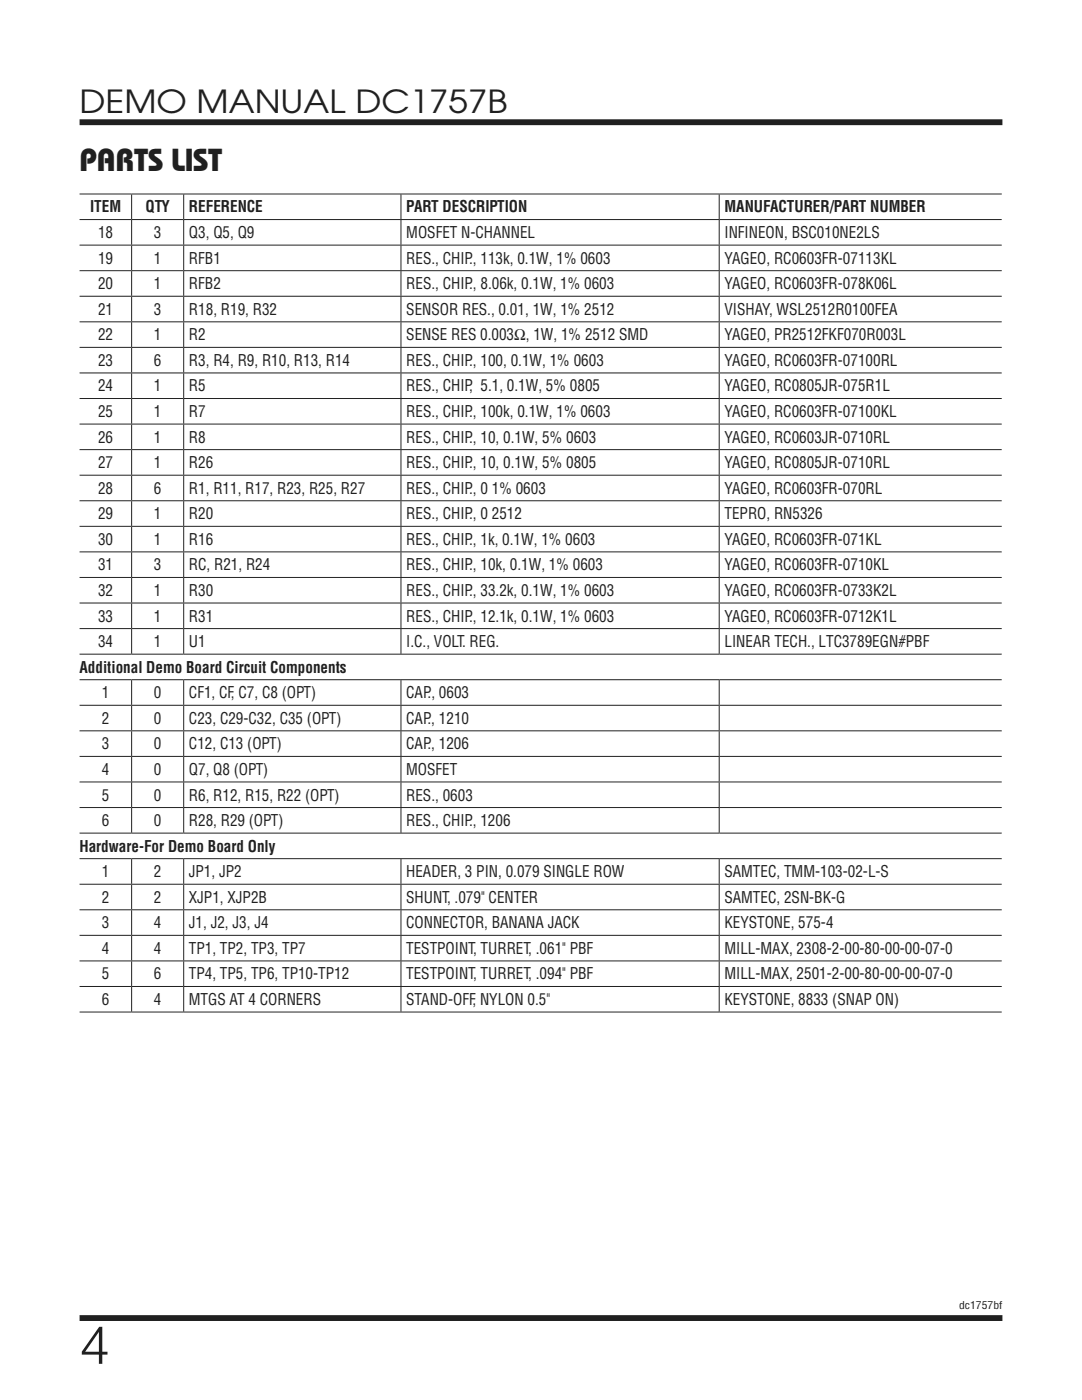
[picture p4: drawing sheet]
<svg xmlns="http://www.w3.org/2000/svg" width="216mm" height="279mm" viewBox="0 0 216 279" stroke-linecap="round" stroke-linejoin="round" font-family="sans-serif">
<defs><g id="words">
<text font-size="10.6" fill="#231f20" x="15.9" y="272.2">4</text>
<g font-size="6.3" fill="#231f20">
<text x="15.9" y="22.5">DEMO MANUAL DC1757B</text>
<text x="15.9" y="34.1">parts list</text>
</g>
<g font-size="3.2" fill="#231f20">
<text x="18" y="42.4">ITEM</text>
<text x="19.6" y="47.5">18</text>
<text x="29" y="42.4">QTY</text>
<text x="30.7" y="47.5">3</text>
<text x="37.7" y="42.4">REFERENCE</text>
<text x="37.7" y="47.5">Q3, Q5, Q9</text>
<text x="81.1" y="42.4">PART DESCRIPTION</text>
<text x="81.1" y="47.5">MOSFET N-CHANNEL</text>
<text x="144.6" y="42.4">MANUFACTURER/PART NUMBER</text>
<text x="144.6" y="47.5">INFINEON, BSC010NE2LS</text>
<text x="19.6" y="52.6">19</text>
<text x="30.7" y="52.6">1</text>
<text x="37.7" y="52.6">RFB1</text>
<text x="81.1" y="52.6">RES., CHIP., 113k, 0.1W, 1% 0603</text>
<text x="144.6" y="52.6">YAGEO, RC0603FR-07113KL</text>
<text x="19.6" y="57.7">20</text>
<text x="30.7" y="57.7">1</text>
<text x="37.7" y="57.7">RFB2</text>
<text x="81.1" y="57.7">RES., CHIP., 8.06k, 0.1W, 1% 0603</text>
<text x="144.6" y="57.7">YAGEO, RC0603FR-078K06L</text>
<text x="19.6" y="62.8">21</text>
<text x="30.7" y="62.8">3</text>
<text x="37.7" y="62.8">R18, R19, R32</text>
<text x="81.1" y="62.8">SENSOR RES., 0.01, 1W, 1% 2512</text>
<text x="144.6" y="62.8">VISHAY, WSL2512R0100FEA</text>
<text x="19.6" y="67.9">22</text>
<text x="30.7" y="67.9">1</text>
<text x="37.7" y="67.9">R2</text>
<text x="81.1" y="67.9">SENSE RES 0.003Ω, 1W, 1% 2512 SMD</text>
<text x="144.6" y="67.9">YAGEO, PR2512FKF070R003L</text>
<text x="19.6" y="73">23</text>
<text x="30.7" y="73">6</text>
<text x="37.7" y="73">R3, R4, R9, R10, R13, R14</text>
<text x="81.1" y="73">RES., CHIP., 100, 0.1W, 1% 0603</text>
<text x="144.6" y="73">YAGEO, RC0603FR-07100RL</text>
<text x="19.6" y="78.1">24</text>
<text x="19.6" y="83.2">25</text>
<text x="30.7" y="78.1">1</text>
<text x="30.7" y="83.2">1</text>
<text x="37.7" y="78.1">R5</text>
<text x="37.7" y="83.2">R7</text>
<text x="81.1" y="78.1">RES., CHIP, 5.1, 0.1W, 5% 0805</text>
<text x="81.1" y="83.2">RES., CHIP., 100k, 0.1W, 1% 0603</text>
<text x="144.6" y="78.1">YAGEO, RC0805JR-075R1L</text>
<text x="144.6" y="83.2">YAGEO, RC0603FR-07100KL</text>
<text x="19.6" y="88.3">26</text>
<text x="30.7" y="88.3">1</text>
<text x="37.7" y="88.3">R8</text>
<text x="81.1" y="88.3">RES., CHIP., 10, 0.1W, 5% 0603</text>
<text x="144.6" y="88.3">YAGEO, RC0603JR-0710RL</text>
<text x="19.6" y="93.4">27</text>
<text x="30.7" y="93.4">1</text>
<text x="37.7" y="93.4">R26</text>
<text x="81.1" y="93.4">RES., CHIP., 10, 0.1W, 5% 0805</text>
<text x="144.6" y="93.4">YAGEO, RC0805JR-0710RL</text>
<text x="19.6" y="98.5">28</text>
<text x="30.7" y="98.5">6</text>
<text x="37.7" y="98.5">R1, R11, R17, R23, R25, R27</text>
<text x="81.1" y="98.5">RES., CHIP., 0 1% 0603</text>
<text x="144.6" y="98.5">YAGEO, RC0603FR-070RL</text>
<text x="19.6" y="103.6">29</text>
<text x="30.7" y="103.6">1</text>
<text x="37.7" y="103.6">R20</text>
<text x="81.1" y="103.6">RES., CHIP., 0 2512</text>
<text x="144.6" y="103.6">TEPRO, RN5326</text>
<text x="19.6" y="108.7">30</text>
<text x="19.6" y="113.8">31</text>
<text x="30.7" y="108.7">1</text>
<text x="30.7" y="113.8">3</text>
<text x="37.7" y="108.7">R16</text>
<text x="37.7" y="113.8">RC, R21, R24</text>
<text x="81.1" y="108.7">RES., CHIP., 1k, 0.1W, 1% 0603</text>
<text x="81.1" y="113.8">RES., CHIP., 10k, 0.1W, 1% 0603</text>
<text x="144.6" y="108.7">YAGEO, RC0603FR-071KL</text>
<text x="144.6" y="113.8">YAGEO, RC0603FR-0710KL</text>
<text x="19.6" y="118.9">32</text>
<text x="30.7" y="118.9">1</text>
<text x="37.7" y="118.9">R30</text>
<text x="81.1" y="118.9">RES., CHIP., 33.2k, 0.1W, 1% 0603</text>
<text x="144.6" y="118.9">YAGEO, RC0603FR-0733K2L</text>
<text x="19.6" y="124">33</text>
<text x="30.7" y="124">1</text>
<text x="37.7" y="124">R31</text>
<text x="81.1" y="124">RES., CHIP., 12.1k, 0.1W, 1% 0603</text>
<text x="144.6" y="124">YAGEO, RC0603FR-0712K1L</text>
<text x="19.6" y="129.1">34</text>
<text x="30.7" y="129.1">1</text>
<text x="37.7" y="129.1">U1</text>
<text x="81.1" y="129.1">I.C., VOLT. REG.</text>
<text x="144.6" y="129.1">LINEAR TECH., LTC3789EGN#PBF</text>
<text x="15.9" y="134.2">Additional Demo Board Circuit Components</text>
<text x="20.3" y="139.4">1</text>
<text x="30.7" y="139.4">0</text>
<text x="37.7" y="139.4">CF1, CF, C7, C8 (OPT)</text>
<text x="81.1" y="139.4">CAP., 0603</text>
<text x="20.3" y="149.6">3</text>
<text x="20.3" y="144.5">2</text>
<text x="30.7" y="149.6">0</text>
<text x="30.7" y="144.5">0</text>
<text x="37.7" y="149.6">C12, C13 (OPT)</text>
<text x="37.7" y="144.5">C23, C29-C32, C35 (OPT)</text>
<text x="81.1" y="149.6">CAP., 1206</text>
<text x="81.1" y="144.5">CAP., 1210</text>
<text x="20.3" y="154.7">4</text>
<text x="30.7" y="154.7">0</text>
<text x="37.7" y="154.7">Q7, Q8 (OPT)</text>
<text x="81.1" y="154.7">MOSFET</text>
<text x="20.3" y="159.8">5</text>
<text x="30.7" y="159.8">0</text>
<text x="37.7" y="159.8">R6, R12, R15, R22 (OPT)</text>
<text x="81.1" y="159.8">RES., 0603</text>
<text x="20.3" y="164.9">6</text>
<text x="30.7" y="164.9">0</text>
<text x="37.7" y="164.9">R28, R29 (OPT)</text>
<text x="81" y="164.9">RES., CHIP., 1206</text>
<text x="15.9" y="170">Hardware-For Demo Board Only</text>
<text x="20.3" y="175.1">1</text>
<text x="30.7" y="175.1">2</text>
<text x="37.7" y="175.1">JP1, JP2</text>
<text x="81" y="175.1">HEADER, 3 PIN, 0.079 SINGLE ROW</text>
<text x="144.5" y="175.1">SAMTEC, TMM-103-02-L-S</text>
<text x="20.3" y="180.2">2</text>
<text x="20.3" y="185.3">3</text>
<text x="30.7" y="180.2">2</text>
<text x="30.7" y="185.3">4</text>
<text x="37.7" y="180.2">XJP1, XJP2B</text>
<text x="37.7" y="185.3">J1, J2, J3, J4</text>
<text x="81" y="180.2">SHUNT, .079&quot; CENTER</text>
<text x="81" y="185.3">CONNECTOR, BANANA JACK</text>
<text x="144.5" y="180.2">SAMTEC, 2SN-BK-G</text>
<text x="144.5" y="185.3">KEYSTONE, 575-4</text>
<text x="20.3" y="190.4">4</text>
<text x="30.7" y="190.4">4</text>
<text x="37.7" y="190.4">TP1, TP2, TP3, TP7</text>
<text x="81" y="190.4">TESTPOINT, TURRET, .061&quot; PBF</text>
<text x="144.5" y="190.4">MILL-MAX, 2308-2-00-80-00-00-07-0</text>
<text x="20.3" y="195.5">5</text>
<text x="30.7" y="195.5">6</text>
<text x="37.7" y="195.5">TP4, TP5, TP6, TP10-TP12</text>
<text x="81" y="195.5">TESTPOINT, TURRET, .094&quot; PBF</text>
<text x="144.5" y="195.5">MILL-MAX, 2501-2-00-80-00-00-07-0</text>
<text x="20.3" y="200.6">6</text>
<text x="30.7" y="200.6">4</text>
<text x="37.7" y="200.6">MTGS AT 4 CORNERS</text>
<text x="81" y="200.6">STAND-OFF, NYLON 0.5&quot;</text>
<text x="144.5" y="200.6">KEYSTONE, 8833 (SNAP ON)</text>
</g>
<text font-size="2.1" fill="#231f20" x="191.4" y="261.2">dc1757bf</text>
</g></defs>
<path d="M15.9 24.4h184.1M15.9 263h184.1" fill="none" stroke="#231f20" stroke-width="1.2" stroke-linecap="butt"/>
<g fill="none" stroke="#231f20" stroke-width=".2">
<path d="M15.9 38.7h184M26.3 38.8v4.9M36.7 38.8v4.9M80 38.8v4.9M143.5 38.8v4.9M15.9 43.8h184M15.9 48.9h184M15.9 54h184M15.9 59.1h184M26.3 43.9v4.9M26.3 49v4.9M26.3 54.1v4.9"/>
<path d="M26.3 59.2v4.9M36.7 43.9v4.9M36.7 49v4.9M36.7 54.1v4.9M36.7 59.2v4.9M80 43.9v4.9M80 49v4.9M80 54.1v4.9M80 59.2v4.9M143.5 43.9v4.9M143.5 49v4.9M143.5 54.1v4.9"/>
<path d="M143.5 59.2v4.9M15.9 64.2h184M15.9 69.3h184M15.9 74.4h184M15.9 79.5h184M26.3 64.3v4.9M26.3 69.4v4.9M26.3 74.5v4.9M26.3 79.6v4.9M36.7 64.3v4.9M36.7 69.4v4.9M36.7 74.5v4.9"/>
<path d="M36.7 79.6v4.9M80 64.3v4.9M80 69.4v4.9M80 74.5v4.9M80 79.6v4.9M143.5 64.3v4.9M143.5 69.4v4.9M143.5 74.5v4.9M143.5 79.6v4.9M15.9 84.6h184M15.9 89.7h184M15.9 94.8h184"/>
<path d="M15.9 99.9h184M26.3 84.7v4.9M26.3 89.8v4.9M26.3 94.9v5M36.7 84.7v4.9M36.7 89.8v4.9M36.7 94.9v5M80 84.7v4.9M80 89.8v4.9M80 94.9v5M143.5 84.7v4.9M143.5 89.8v4.9"/>
<path d="M143.5 94.9v5M15.9 105h184M15.9 110.1h184M15.9 115.2h184M26.3 100v5M26.3 105.1v5M26.3 110.2v5M26.3 115.3v5M36.7 100v5M36.7 105.1v5M36.7 110.2v5M36.7 115.3v5"/>
<path d="M80 100v5M80 105.1v5M80 110.2v5M80 115.3v5M143.5 100v5M143.5 105.1v5M143.5 110.2v5M143.5 115.3v5M15.9 120.3h184M15.9 125.4h184M15.9 130.6h184M15.9 135.7h184"/>
<path d="M26.3 120.4v5M26.3 125.5v5M26.3 135.7v5M36.7 120.4v5M36.7 125.5v5M36.7 135.7v5M80 120.4v5M80 125.5v5M80 135.7v5M143.5 120.4v5M143.5 125.5v5M143.5 135.7v5"/>
<path d="M15.9 140.8h184M15.9 145.9h184M15.9 151h184M15.9 156.1h184M26.3 140.8v5M26.3 145.9v5M26.3 151v5M26.3 156.1v5M36.7 140.8v5M36.7 145.9v5M36.7 151v5M36.7 156.1v5"/>
<path d="M80 140.8v5M80 145.9v5M80 151v5M80 156.1v5M143.5 140.8v5M143.5 145.9v5M143.5 151v5M143.5 156.1v5M15.9 161.2h184M15.9 166.3h184M15.9 171.4h184M15.9 176.5h184"/>
<path d="M26.3 161.2v5M26.3 171.5v4.9M26.3 176.6v4.9M36.7 161.2v5M36.7 171.5v4.9M36.7 176.6v4.9M80 161.2v5M80 171.5v4.9M80 176.6v4.9M143.5 161.2v5M143.5 171.5v4.9M143.5 176.6v4.9"/>
<path d="M15.9 181.6h184M15.9 186.7h184M15.9 191.8h184M15.9 196.9h184M26.3 181.7v4.9M26.3 186.8v4.9M26.3 191.9v4.9M26.3 197v4.9M36.7 181.7v4.9M36.7 186.8v4.9M36.7 191.9v4.9M36.7 197v4.9"/>
<path d="M80 181.7v4.9M80 186.8v4.9M80 191.9v4.9M80 197v4.9M143.5 181.7v4.9M143.5 186.8v4.9M143.5 191.9v4.9M143.5 197v4.9M15.9 202h184"/>
</g>
<use href="#words"/>
</svg>
